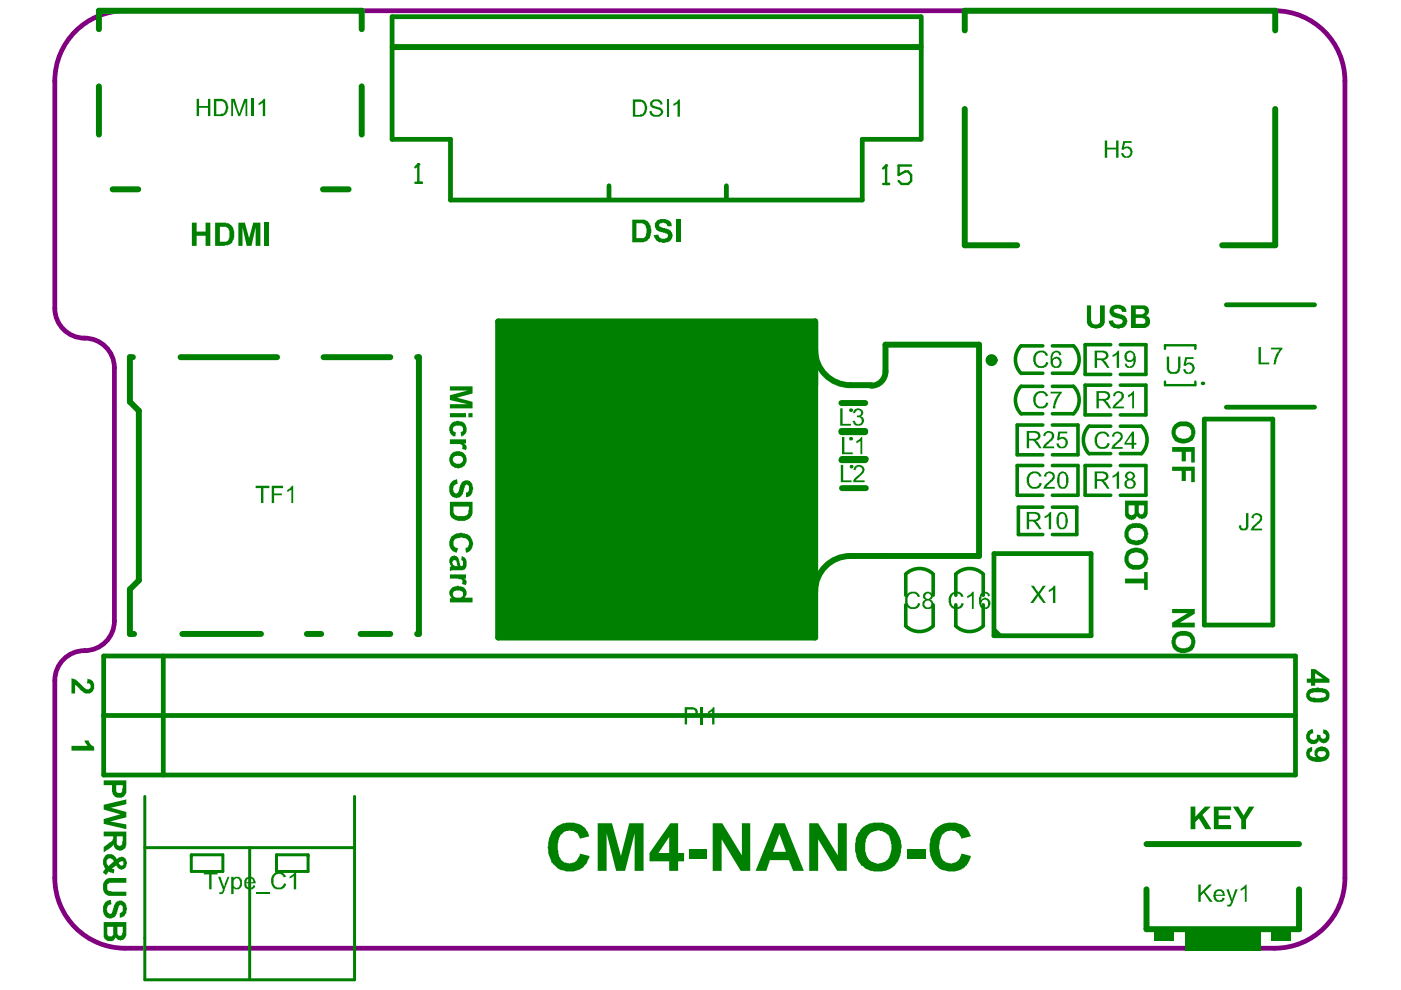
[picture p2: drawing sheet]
<svg xmlns="http://www.w3.org/2000/svg" width="297mm" height="210mm" viewBox="0 0 297 210" stroke-linecap="round" stroke-linejoin="round" font-family="sans-serif">
<path d="M16 6.6a14.9 14.9 0 0 1 10.5-4.3h243.7a14.9 14.9 0 0 1 15 14.9v169a14.9 14.9 0 0 1-15 14.8h-243.7a14.9 14.9 0 0 1-14.9-14.8v-41.9a6.3 6.3 0 0 1 6.3-6.4 6.3 6.3 0 0 0 6.4-6.3v-53.6a6.3 6.3 0 0 0-6.4-6.3 6.3 6.3 0 0 1-6.3-6.3v-48.2a14.8 14.8 0 0 1 4.4-10.6z" fill="none" stroke="#800080" stroke-width="1"/>
<g fill="none" stroke="#008000" stroke-width="1.3">
<path d="M21 6.2v-3.9h55.7v3.9M21 18.3v10.2M76.7 18.3v10.2M83.3 10h111.9M204.5 6.4v-4.1h65.9v4.1M204.5 23.1v28.9h11.2M270.4 23.1v28.9h-11.3M23.9 40.1h5.4M68.5 40.1h5.4M28.2 75.7h-.7v9.5l1.9 1.9v36l-1.9 1.8v9.5h.9M38.3 75.7h20.4M68.6 75.7h14.2"/>
<path d="M88.4 75.7h.4v58.7h-.4M105.6 68.2h67.2v67h-67.2zM187.7 78.8v-5.7h19.9v44.8h-27.3M178.4 97.6h5M178.4 91.4h5M178.4 91.6h5M178.4 85.4h5M178.5 97.3h5.1M180.3 81.7h4.4M178.5 103.5h5.1M38.7 134.4h16.6M65.1 134.4h3"/>
<path d="M76.4 134.4h6.4M243.1 179h32.3M243.1 188.6v8.4h32.3v-8.4"/>
</g>
<path d="M30.7 168.9v38.8h44.5v-38.8M30.7 179.7h44.5M52.9 179.7v28M40.6 181.2h6.7v3.6h-6.7zM58.6 181.2h6.7v3.6h-6.7z" fill="none" stroke="#008000" stroke-width=".63"/>
<path d="M195.2 3.5h-112.1v26h12.4v12.9h87.3v-12.9h12.4M195.3 3.5v26M129.1 39.4v2.9M154 39.4v2.9M260 64.6h18.7M255.3 88.9h14.6v43.6h-14.6zM260 86.3h18.7M210.7 117.4h20.6v17.4h-20.6zM22 139.1h252.7v25.2h-252.7zM34.6 139.1v25.2M210.9 133.7l1 1M22 151.7h252.7" fill="none" stroke="#008000" stroke-width="1"/>
<g fill="none" stroke="#008000" stroke-width=".76">
<path d="M216.5 79.1h4.6M216.5 73.3h4.6M223.1 79.1h4.4M223.1 73.3h4.4M235.5 73.1h-5.4v6.3h5.4M237.5 73.1h5.5v6.3h-5.5M216.5 81.9h4.6M216.5 87.7h4.6M221.1 98.7h-5.4v6.3h5.4M221.1 90.1h-5.4v6.3h5.4M223.1 81.9h4.4M223.1 87.7h4.4"/>
<path d="M223.1 90.1h5.5v6.3h-5.5M223.1 98.7h5.5v6.3h-5.5M231 96.2h4.5M231 90.4h4.5M235.5 81.7h-5.4v6.3h5.4M235.5 98.7h-5.4v6.3h5.4M237.5 98.7h5.5v6.3h-5.5M237.5 96.2h4.4M237.5 90.4h4.4M237.5 81.7h5.5v6.3h-5.5M221.1 107.5h-5.2v5.8h5.2M223.1 107.5h5.2v5.8h-5.2"/>
<path d="M192 121.8v4.4M192 128.2v4.4M197.9 121.8v4.4M197.9 128.2v4.4M202.7 121.8v4.4M202.7 128.2v4.4M208.5 121.8v4.4M208.5 128.2v4.4"/>
</g>
<path d="M247 74v-.8h6.4v.8M247 80.9v.8h6.4v-.8" fill="none" stroke="#008000" stroke-width=".51"/>
<g fill="#008000">
<path d="M269.6 197h4.1v2.5h-4.1z" fill-rule="evenodd"/>
<path d="M244.7 197h4.1v2.5h-4.1z" fill-rule="evenodd"/>
<path d="M251.3 197h15.9v4.6h-15.9z" fill-rule="evenodd"/>
<path d="M105.6 68.2h66.9v66.6h-66.9z" fill-rule="evenodd"/>
</g>
<g fill="#008000">
<path d="M15.2 143.8l1 .3 1.7 1.8a.73 .73 0 0 0 1.2 .1 .73 .73 0 0 0-.1-1.1h-.6l.2-1a1.67 1.67 0 0 1 1.4 1.2 1.67 1.67 0 0 1-.7 1.8 1.87 1.87 0 0 1-2.1-.5l-.9-1-.4-.1v1.7h-.7z"/>
<path d="M157.5 99.8h.6v2.7a1 1 0 0 1-1.4 1l-.4-.1-.3-.5v-.4l.5-.1a.58 .58 0 0 0 .2 .6 .58 .58 0 0 0 .6 .1l.2-.2z"/>
<path d="M158.9 100.7h.3l.9-.9h.2v3.7h-.4v-2.8l-1 .5z"/>
<path d="M178.5 92.6h.5v3.3h1.8v.4h-2.3z"/>
<path d="M181.6 93.5l.5-.2 .5-.7h.2v3.7h-.4v-2.8l-.8 .4v.1z"/>
<path d="M218.6 124.2h.6l.9 1.4 1-1.4h.6l-1.2 1.8 1.2 1.9h-.5l-1.1-1.6-1 1.6h-.7l1.4-1.9z"/>
<path d="M222.4 125.1l.7-.4 .3-.5h.4v3.7h-.6v-2.8l-.8 .5z"/>
<path d="M266.8 73.6h.5v3.3h1.8v.3h-2.3z"/>
<path d="M269.5 73.7h2.4v.4l-.3 .1-.5 .9a3.9 3.9 0 0 0-.6 2.1h-.5l.2-1a2.85 2.85 0 0 1 .9-1.9l.2-.2h-1.8z"/>
<path d="M15.2 158.1h3.4l-.5-.6-.2-.5h.9l.4 .9 .8 .5v.7h-4.8z"/>
</g>
<path d="M88.1 38.8h1.3M88.7 34.8v4" fill="none" stroke="#008000" stroke-width=".51"/>
<circle cx="88.7" cy="34.8" r=".25" fill="#008000"/>
<path d="M88.7 34.8l-.6 .7" fill="none" stroke="#008000" stroke-width=".51"/>
<g fill="#008000">
<path d="M178.3 98.6h.5v3.3h1.7v.3h-2.2z"/>
<path d="M181.2 99a1.23 1.23 0 0 1 1.3-.4 1.23 1.23 0 0 1 .8 1 3.4 3.4 0 0 1-1.7 2l-.2 .3h1.9v.3h-2.4v-.1a1.33 1.33 0 0 1 .8-1.1l.9-.9a.65 .65 0 0 0-.1-1 .65 .65 0 0 0-.9 .2h-.2v.4l-.5-.1z"/>
<path d="M178.1 86.6h.5v3.3h1.8v.3h-2.3z"/>
<path d="M181 87a1.15 1.15 0 0 1 1.3-.4 1.15 1.15 0 0 1 .8 1l-.5 .8a.8 .8 0 0 1 .6 .5 .8 .8 0 0 1-.3 .8 1.15 1.15 0 0 1-1.2 .6 1.15 1.15 0 0 1-.9-1.1h.5a.74 .74 0 0 0 .5 .7 .74 .74 0 0 0 .8-.2l.1-.6a.74 .74 0 0 0-1-.6v-.4a.63 .63 0 0 0 .9-.6 .63 .63 0 0 0-.9-.5l-.4 .6h-.5z"/>
</g>
<path d="M187.2 39h1.3M187.9 35.1v3.9" fill="none" stroke="#008000" stroke-width=".51"/>
<circle cx="187.9" cy="35.1" r=".25" fill="#008000"/>
<path d="M187.9 35.1l-.7 .6M193.2 35.1h-2.7v2l1.4-.7h.6l.7 .7v1.3l-.7 .6h-1.3l-.7-.6" fill="none" stroke="#008000" stroke-width=".51"/>
<g fill="#008000">
<path d="M238.5 122.7h4.1v-1.4h.7v3.8h-.7v-1.4h-4.1z"/>
<path d="M247.4 75.6h.5v2.3a.95 .95 0 0 0 .5 1 .95 .95 0 0 0 1.1-.3l.3-.5v-2.5h.5v2.4l-.1 .1a1.13 1.13 0 0 1-1.4 1.2h-.4a.68 .68 0 0 1-.8-.5l-.2-.4z"/>
<path d="M251.3 75.7h1.8v.4h-1.4l-.3 1a1.17 1.17 0 0 1 1.4 0 1.17 1.17 0 0 1 .4 1.4l-.3 .5-.3 .3h-.4a.95 .95 0 0 1-1.3-1l.5 .1a.6 .6 0 0 0 .4 .5 .6 .6 0 0 0 .6-.1 .82 .82 0 0 0 .4-1 .82 .82 0 0 0-.9-.6l-.4 .2-.1 .2-.5-.1z"/>
<path d="M277.2 155.1l.8-.5h.3l.2 .9a.7 .7 0 0 0-.8 .7 .7 .7 0 0 0 .8 .7 .76 .76 0 0 0 .7-.4 .76 .76 0 0 0 0-.8l.8 .2a.58 .58 0 0 0 .3 .7 .58 .58 0 0 0 .7-.2 .58 .58 0 0 0-.1-.8l-.4-.1 .1-.9a1.54 1.54 0 0 1 1.3 1.5 1.54 1.54 0 0 1-1.3 1.5l-.1-.1a.86 .86 0 0 1-.9-.6 .65 .65 0 0 1-.6 .7l-.7 .2a1.56 1.56 0 0 1-1.2-2.3z"/>
<path d="M95.4 81.9h4.8v1.5l-3.3 .9 3.3 .9v1.4h-4.8v-.9h3.8l-3.8-.9v-1l3.8-1h-3.8z"/>
<path d="M95.5 90a1.17 1.17 0 0 1 1.2-.6 2 2 0 0 1 2 .6v.1a1.49 1.49 0 0 1-.4 2.2v.1l-.5 .1-.1-.9h.1a.68 .68 0 0 0 .4-.6 .68 .68 0 0 0-.5-.6v-.2h-.3a1 1 0 0 0-1.4 1.1l.1 .2 .6 .1-.2 1-.1-.1a1.48 1.48 0 0 1-1-2.1z"/>
<path d="M95.4 93.1h3.4v.9h-.5l.6 .5v.7l-.1 .2-.9-.2 .1-.2a.51 .51 0 0 0-.3-.7v-.1h-2.3z"/>
<path d="M95.6 102.2l.4-.3 .9-.3 .1 1a.86 .86 0 0 0-.9 .9l-.1 .1 .1 .3a.66 .66 0 0 0 .8 .7l.4-.5 .1-.5a2 2 0 0 1 1.1-1.7h.3a1.27 1.27 0 0 1 1.4 1.2l.1 .1a2.19 2.19 0 0 1-1.1 2.2h-.4v-.9a1.03 1.03 0 0 0 .3-1.8 .48 .48 0 0 0-.6 .7l-.1 .1a2.4 2.4 0 0 1-1 2 1.69 1.69 0 0 1-2.1-2v-.5z"/>
<path d="M95.6 113.8a3.3 3.3 0 0 1 3.3-.6 2.41 2.41 0 0 1 1.4 2.3l-.1 .1a1.77 1.77 0 0 1-1.4 1.7l-.1-1.1 .2-.1a1.07 1.07 0 0 0-.1-1.9 2.22 2.22 0 0 0-2.3 .1 1.05 1.05 0 0 0-.3 1.2 1.05 1.05 0 0 0 1 .7l-.4 1.1a2.27 2.27 0 0 1-1.2-3.5z"/>
<path d="M95.4 121.8h3.4v.9h-.5h.1a.81 .81 0 0 1 .4 1.2v.2l-.9-.3v-.1a.52 .52 0 0 0 .1-.7 .52 .52 0 0 0-.6-.2l-.2-.1h-1.8z"/>
<path d="M248.5 129.1h4.8v1l-3.1 1.9h3.1v1h-4.8v-1l3.3-2h-3.3z"/>
<path d="M248.5 94.8h4.8v3.3h-.7v-2.3h-1.2v2h-.9v-2h-2z"/>
<path d="M248.5 99h4.8v3.2h-.7v-2.4h-1.2v2.2h-.9v-2.2h-2z"/>
<path d="M54.2 103h2.9v.5h-1.3v3.1h-.5v-3.1h-1.1z"/>
<path d="M57.6 103h2.4v.5h-1.9v1.1h1.7v.4h-1.7v1.6h-.5z"/>
<path d="M60.9 103.9l.5-.3 .5-.6h.3v3.6h-.4v-2.7l-.9 .4v.1z"/>
<path d="M148.6 149.9h.5v3.7h-.5z"/>
<path d="M150.1 150.8l.6-.2 .5-.7h.3v3.7h-.5v-2.8l-.9 .5z"/>
<path d="M138 21.5a1.88 1.88 0 0 1 2.2 0l.3 .6-.5 .1v-.1a.45 .45 0 0 0-.5-.5v-.1h-.8v.1a.42 .42 0 0 0-.4 .3 .42 .42 0 0 0 .2 .4l1 .4a1.05 1.05 0 0 1 1 1.5h-.1a1.74 1.74 0 0 1-2.2 .4l-.5-.6v-.4l.4-.1 .1 .1a.48 .48 0 0 0 .5 .6 .85 .85 0 0 0 .9 .2 .85 .85 0 0 0 .5-.8l-.1-.2-1-.3v-.1a1.05 1.05 0 0 1-1-1.5z"/>
<path d="M238.5 106.1h4.8v2.1a1.61 1.61 0 0 1-1.1 1.9h-.3v-.2a.86 .86 0 0 1-.8-.6l-.2 .3a1.09 1.09 0 0 1-1.6 .5 .89 .89 0 0 1-.8-.8zM241.4 107.2v1.2a.54 .54 0 0 0 .4 .7 .54 .54 0 0 0 .6-.3l.2-1.6zM239.3 107.2v1.1a.68 .68 0 0 0 .4 .9 .68 .68 0 0 0 .9-.4v-1.6z"/>
<path d="M239 111.4h.2a2.87 2.87 0 0 1 2.2-.5 2.3 2.3 0 0 1 2 1.8 2.3 2.3 0 0 1-1 2.4l-.1 .1a2.72 2.72 0 0 1-2.5 .2 2.15 2.15 0 0 1-1.4-2.4l.1-.7zM239.5 112.3a1.3 1.3 0 0 0-.2 1.4 1.3 1.3 0 0 0 1.1 .8 1.82 1.82 0 0 0 2-.7l.2-.2a1.35 1.35 0 0 0-1.5-1.6l-.2-.2-.7 .2z"/>
<path d="M238.8 117a3.1 3.1 0 0 1 3.4-.6v.1h.2a2.37 2.37 0 0 1 .2 3.8 2.87 2.87 0 0 1-2.9 .2h-.3a2.28 2.28 0 0 1-.7-3zM239.4 117.8v.1a1.17 1.17 0 0 0 .4 1.6l.2 .1a3.1 3.1 0 0 0 2.2-.1 1.37 1.37 0 0 0-.3-2.1 2.14 2.14 0 0 0-2.4 .2z"/>
<path d="M277.2 158.8l1-.4v.9a.57 .57 0 0 0-.5 .6 .57 .57 0 0 0 .6 .5l.8 .1a1.22 1.22 0 0 1-.4-1.3 1.22 1.22 0 0 1 1.1-.8 1.52 1.52 0 0 1 2.1 1 1.52 1.52 0 0 1-1.2 1.9 3.2 3.2 0 0 1-3.3-.4 1.56 1.56 0 0 1-.2-2zM279.5 159.4a.76 .76 0 0 0 0 .8 .76 .76 0 0 0 .7 .3l.3-.1a.65 .65 0 0 0 .6-.7l-.1-.2a.65 .65 0 0 0-.9-.2z"/>
<path d="M278 141.9h.8l3.1 2.1v.8h-3.1v.6h-.8v-.6h-.9v-.9h.9zM278.8 142.7v1.2h1.7z"/>
<path d="M277.3 146.3a5 5 0 0 1 3.3-.3 1.26 1.26 0 0 1 1.1 1.9 .88 .88 0 0 1-.8 .8 1.72 1.72 0 0 1-1.6 .2h-.2a1.92 1.92 0 0 1-2.2-1.2v-.7zM277.7 147.2l.1 .6 .9 .1a3.5 3.5 0 0 0 2.3-.1v-.1a.36 .36 0 0 0 .1-.4 .36 .36 0 0 0-.2-.3v-.1h-.5v-.1h-.8a2.16 2.16 0 0 0-1.9 .4z"/>
<path d="M99.3 87.6h.9v.9h-.9zM95.4 87.6h3.4v.9h-3.4z"/>
<path d="M95.5 96.4a1.98 1.98 0 0 1 3.3 .3 1.82 1.82 0 0 1-.8 2.4l-.3 .1a1.76 1.76 0 0 1-2.2-.9l-.2-.5v-.7zM96.1 96.9a1.02 1.02 0 0 0 .4 1.3 1.02 1.02 0 0 0 1.3-.1 .77 .77 0 0 0 .3-1 .77 .77 0 0 0-.9-.4l-.2-.1v.1h-.5z"/>
<path d="M95.4 106.4h4.8v1.8a2.03 2.03 0 0 1-2.4 2.2h-.3a1.95 1.95 0 0 1-2.1-1.6zM96.1 107.4v.9a1.13 1.13 0 0 0 1.4 1.1h.2a1.22 1.22 0 0 0 1.6-.9l.1-1.1z"/>
<path d="M95.4 118.3a1.17 1.17 0 0 1 1.6-.2l.3 .4v.4h.1l.1 .9a.38 .38 0 0 0 .6 .2 .38 .38 0 0 0 .1-.6v-.4l-.4-.2 .1-.9 .1 .1a1.58 1.58 0 0 1 .7 2.4l-.2 .4-.3 .1h-2.4l-.4 .3v-1l.4-.2h-.2a1.61 1.61 0 0 1-.2-1.7zM96 118.9a.67 .67 0 0 0 .3 1l.7 .1-.1-.7h-.1a.43 .43 0 0 0-.2-.5 .43 .43 0 0 0-.6 .1z"/>
<path d="M95.4 125.1h.1a2 2 0 0 1 2.3-.8 1.48 1.48 0 0 1 .7 2.4h-.1h1.8v1h-4.8v-.9h.5l-.1-.1a1.26 1.26 0 0 1-.4-1.6zM96.1 125.5v.1a.6 .6 0 0 0-.1 .6 .6 .6 0 0 0 .5 .4v.1a1.38 1.38 0 0 0 1.7-.5 .57 .57 0 0 0 0-.6 .57 .57 0 0 0-.5-.3l-.2-.1h-.8z"/>
<path d="M249 134.4a3.1 3.1 0 0 1 3.9 .1 2.46 2.46 0 0 1-.5 3.6 2.95 2.95 0 0 1-3.5-.4l-.4-.8a2.28 2.28 0 0 1 .4-2.2zM249.5 135.2a1.4 1.4 0 0 0 .5 2.1 1.91 1.91 0 0 0 2.3-.5 1.27 1.27 0 0 0-.4-1.9h-.1a2.73 2.73 0 0 0-2.3 .3z"/>
<path d="M248.9 90.1a3.1 3.1 0 0 1 3.3-.6l.1 .1a2.4 2.4 0 0 1 .3 3.9 2.81 2.81 0 0 1-3.8-.5 2.59 2.59 0 0 1 .1-2.9zM249.4 91a1.26 1.26 0 0 0 1 1.9 1.46 1.46 0 0 0 2.2-1.1 1.32 1.32 0 0 0-1.6-1.4l-1.1 .1z"/>
<path d="M145.2 149.9h1.5a1.11 1.11 0 0 1 1.2 .7 1.11 1.11 0 0 1-.5 1.4l-.2 .1h-1.5v1.5h-.5zM145.7 150.4v1.3h.9a.71 .71 0 0 0 .8-.3 .71 .71 0 0 0-.2-1z"/>
<path d="M134.2 21.1h1.2a1.52 1.52 0 0 1 1.7 1.4l.1 .1a2.59 2.59 0 0 1-.6 1.9l-.5 .2h-1.9zM134.7 21.6v2.8l1.2-.2a.45 .45 0 0 0 .5-.5h.2a1.63 1.63 0 0 0-.7-2.1z"/>
</g>
<path d="M141.6 21.1v3.6" fill="none" stroke="#008000" stroke-width=".38"/>
<g fill="#008000">
<path d="M142.8 22l.6-.3 .5-.6h.3v3.6h-.5v-2.7l-.9 .5z"/>
<path d="M235.9 100.8l.6-.2 .5-.6h.3v3.6h-.5v-2.8l-.9 .5z"/>
<path d="M217.9 100.6a2.18 2.18 0 0 1 1.9-.6l.4 .1 .6 .7v.2l-.5 .1a1.03 1.03 0 0 0-1-.8 1.03 1.03 0 0 0-1 .9l-.1 .1a1.4 1.4 0 0 0 1.1 1.9l.7-.1 .5-.7 .3 .1a1.31 1.31 0 0 1-1.5 1.1h-.2a1.29 1.29 0 0 1-1.3-1.2h-.1v-1.2z"/>
<path d="M221.5 100.5a1.19 1.19 0 0 1 1.2-.6 1.19 1.19 0 0 1 .9 .9v.3a1.64 1.64 0 0 1-1.1 1.4l-.6 .7h1.7v.4h-2.4l.3-.7 1-.8 .5-.6a.68 .68 0 0 0 .1-.8 .68 .68 0 0 0-.7-.4h-.2a.51 .51 0 0 0-.3 .8l-.5-.1z"/>
<path d="M221.4 91.9a1.17 1.17 0 0 1 1.3-.5 1.17 1.17 0 0 1 .8 1.1l-.4 .9-.5 .3-.9 .8v.2h1.8v.3h-2.4l.3-.7 .7-.6a1.55 1.55 0 0 0 .9-1.7h-.1a.71 .71 0 0 0-.9-.2 .71 .71 0 0 0-.4 .7l-.4-.1z"/>
<path d="M224.4 91.5h1.9v.4h-1.5l-.2 1a1.12 1.12 0 0 1 1.6 .2 1.12 1.12 0 0 1-.2 1.6v.1a1.57 1.57 0 0 1-1.9-.1l-.1-.7h.5a.48 .48 0 0 0 .5 .7v.1a.99 .99 0 0 0 .9-1.4 .82 .82 0 0 0-1.4 0l-.4-.1z"/>
<path d="M232.3 92.1a2.18 2.18 0 0 1 1.9-.6l.4 .1 .6 .8v.1l-.5 .1a1.03 1.03 0 0 0-1-.7 1.03 1.03 0 0 0-1 .9l-.1 .1a1.4 1.4 0 0 0 1.1 1.9l.7-.1 .5-.8 .3 .1a1.31 1.31 0 0 1-1.5 1.2h-.2a1.29 1.29 0 0 1-1.3-1.3h-.1v-1.1z"/>
<path d="M235.9 92a1.19 1.19 0 0 1 1.2-.5 1.19 1.19 0 0 1 .9 .9v.2a1.64 1.64 0 0 1-1.1 1.4l-.6 .8h1.7v.4h-2.4l.3-.8 1-.7 .5-.7a.68 .68 0 0 0 .1-.8 .68 .68 0 0 0-.7-.3h-.2a.51 .51 0 0 0-.3 .7l-.5-.1z"/>
<path d="M236.1 83.4a1.17 1.17 0 0 1 1.3-.5 1.17 1.17 0 0 1 .9 1.2l-.4 .8-.5 .3-.9 .9v.1h1.8v.4h-2.4l.2-.8 .8-.6a1.55 1.55 0 0 0 .9-1.6h-.2a.71 .71 0 0 0-.8-.3 .71 .71 0 0 0-.4 .8l-.4-.2z"/>
<path d="M239.2 83.8l.5-.2 .5-.7h.2v3.7h-.4v-2.8l-.8 .4v.1z"/>
<path d="M219.3 83.6a2.18 2.18 0 0 1 1.9-.7l.4 .1 .6 .8v.1l-.5 .2a1.03 1.03 0 0 0-1-.8 1.03 1.03 0 0 0-1 .9l-.1 .1a1.4 1.4 0 0 0 1.1 1.9l.7-.1 .5-.8 .3 .1a1.31 1.31 0 0 1-1.5 1.2h-.2a1.29 1.29 0 0 1-1.3-1.3h-.1v-1.1z"/>
<path d="M222.7 83h2.4l-.1 .6-.2 .1-.5 .7-.2 .7h-.1l-.2 .7v.8h-.6l.2-.6a4.1 4.1 0 0 1 1.1-2.6h-1.8z"/>
<path d="M234.2 29.8h.5v1.5h1.9v-1.5h.5v3.7h-.5v-1.8h-1.9v1.8h-.5z"/>
<path d="M238.2 29.9h1.7v.4h-1.4l-.2 1a1.17 1.17 0 0 1 1.6 .2 1.17 1.17 0 0 1-.1 1.6l-.4 .4h-1.1l-.4-.4-.3-.7h.6a.77 .77 0 0 0 .8 .7 .77 .77 0 0 0 .7-.9l-.2-.5-.3-.1a.63 .63 0 0 0-.9 .1l-.1 .1-.4-.1z"/>
<path d="M252.4 171h1v2.2l2.1-2.2h1.2l-1.7 1.8 1.9 3h-1.3l-1.4-2.3-.8 .8v1.5h-1z"/>
<path d="M257.4 171h3.6v.8h-2.6v1.1h2.4v.8h-2.4v1.2h2.6v.9h-3.6z"/>
<path d="M261.4 171h1.1l1.2 1.9 1.1-1.9h1.1l-1.7 2.8v2h-1v-2z"/>
<path d="M139 47.1a2.28 2.28 0 0 1 3.4 .2l.1 .7h-1a.88 .88 0 0 0-.9-.8l-.2 .1a.42 .42 0 0 0-.5 .2 .42 .42 0 0 0 0 .5v.1l.8 .2a2.31 2.31 0 0 1 1.7 .9 .98 .98 0 0 1 .1 1.2v.1a2.18 2.18 0 0 1-2.5 .9h-.1a1.99 1.99 0 0 1-1.3-1.5l1-.2a1.1 1.1 0 0 0 .9 .9 1.1 1.1 0 0 0 1.1-.5v-.1a.48 .48 0 0 0-.6-.5v-.1l-.6-.2a1.5 1.5 0 0 1-1.6-1.7z"/>
<path d="M143.4 46.6h1v4.8h-1z"/>
<path d="M192.2 126.1a2.18 2.18 0 0 1 1.9-.6l.3 .1 .7 .7v.2l-.5 .1a1.03 1.03 0 0 0-1.1-.8 1.03 1.03 0 0 0-1 .9l-.1 .1a1.4 1.4 0 0 0 1.2 1.9l.6-.1 .5-.7 .4 .1a1.31 1.31 0 0 1-1.5 1.1h-.3a1.29 1.29 0 0 1-1.3-1.2h-.1v-1.2z"/>
<path d="M221.5 109.4l.6-.2 .5-.7h.3v3.7h-.5v-2.8l-.9 .5z"/>
<path d="M230.4 64.8h.9v2.9a1.09 1.09 0 0 0 1.3 1.1l.4-.3a.65 .65 0 0 0 .2-.8v-2.9h1v2.5a1.76 1.76 0 0 1-.5 1.9l-.5 .3a2.87 2.87 0 0 1-2-.1 1.66 1.66 0 0 1-.8-2z"/>
<path d="M235.4 65.3a2.28 2.28 0 0 1 3.4 .2l.1 .6h-1a.88 .88 0 0 0-.9-.7l-.2 .1a.48 .48 0 0 0-.7 .5h.2v.3l.8 .2a2.31 2.31 0 0 1 1.7 .9 .98 .98 0 0 1 .1 1.1v.2a2.18 2.18 0 0 1-2.5 .8 1.85 1.85 0 0 1-1.4-1.5l1-.1a1.1 1.1 0 0 0 .9 .9 1.1 1.1 0 0 0 1.1-.5v-.1a.48 .48 0 0 0-.6-.5v-.2l-.5-.1a1.51 1.51 0 0 1-1.7-1.8z"/>
<path d="M235.9 75.2l.6-.2 .5-.7h.3v3.7h-.5v-2.8l-.9 .5z"/>
<path d="M219.3 75a2.18 2.18 0 0 1 1.9-.7l.4 .2 .6 .7v.2l-.5 .1a1.03 1.03 0 0 0-1-.8 1.03 1.03 0 0 0-1 .9l-.1 .1a1.4 1.4 0 0 0 1.1 1.9l.7-.1 .5-.8 .3 .2a1.31 1.31 0 0 1-1.5 1.1h-.2a1.29 1.29 0 0 1-1.3-1.3h-.1v-1.1z"/>
<path d="M254.1 187.5h.5v1.8l1.7-1.8h.7l-1.5 1.6 1.6 2.1h-.6l-1.3-1.9-.6 .6v1.3h-.5z"/>
<path d="M260 188.6h.5l.8 2.1v-.4l.6-1.7h.5l-1 2.9-.3 .2a.72 .72 0 0 1-.8 .5l-.2-.4h.3a.45 .45 0 0 0 .5-.5l.1-.1z"/>
<path d="M263 188.4l.5-.2 .6-.7h.2v3.7h-.4v-2.8l-.9 .4v.1z"/>
<path d="M264.2 108.8h.5v2.6a1 1 0 0 1-1.4 1.1l-.4-.2-.2-.5v-.4l.5-.1a.58 .58 0 0 0 .1 .7 .58 .58 0 0 0 .6 .1l.3-.3z"/>
<path d="M265.4 109.3a1.19 1.19 0 0 1 1.2-.5 1.19 1.19 0 0 1 1 .9v.2a1.64 1.64 0 0 1-1.1 1.4l-.7 .8h1.8v.4h-2.4l.2-.8 1.6-1.3a.71 .71 0 0 0 0-1 .71 .71 0 0 0-1.1 0h-.1v.5l-.5-.1z"/>
<path d="M22 170.6l4.8-1.1v1l-3.3 .8 3.3 .8v1.2l-3.4 .9 3.4 .6v1l-4.8-1.1v-1l3.5-1-3.5-1.1z"/>
<path d="M22.2 186.7l.8-.5h3.8v1h-2.8a.99 .99 0 0 0-1.2 .4 .99 .99 0 0 0 .3 1.3h.5v.2h3.2v.8h-2.5a1.83 1.83 0 0 1-2.4-1.6v-.4a1.16 1.16 0 0 1 .3-1.1z"/>
<path d="M22.2 191.3l.5-.3 .8-.2 .1 .9-.2 .1a.65 .65 0 0 0-.7 .8 .74 .74 0 0 0 .2 .9 .74 .74 0 0 0 .9 .1l.2-.8a2.27 2.27 0 0 1 .9-1.7 1.26 1.26 0 0 1 1.6 .4l.3 .3v.4a2.11 2.11 0 0 1-.6 2.2l-.8 .2v-1a.98 .98 0 0 0 .4-1.6 .45 .45 0 0 0-.5 0 .45 .45 0 0 0-.2 .5l-.1 .5h-.1a1.77 1.77 0 0 1-1 1.6 1.58 1.58 0 0 1-2-1.6v-.9z"/>
<path d="M41.7 21h.5v1.5h1.9v-1.5h.5v3.6h-.5v-1.7h-1.9v1.7h-.5z"/>
<path d="M49 21h.8l1 3.1 1-3.1h.6v3.6h-.3v-3l-1.2 3h-.4l-1.1-3.1v3.1h-.4z"/>
<path d="M53.3 21h.5v3.6h-.5z"/>
<path d="M54.8 21.8l.5-.2 .5-.6h.4v3.6h-.5v-2.8l-.9 .5z"/>
<path d="M43.2 184.9h2.9v.5h-1.2v3.2h-.6v-3.2h-1.1z"/>
<path d="M46.2 185.9h.5l.8 2.2 .8-2.2h.3l-1.1 3a.74 .74 0 0 1-1 .7v-.4a.65 .65 0 0 0 .8-.6z"/>
<path d="M232.1 100h1.8a.99 .99 0 0 1 1 .5 .99 .99 0 0 1-.2 1.1v.1l-.7 .3 .6 .5 .6 1.1h-.5l-1.2-1.6h-.9v1.6h-.5zM232.6 100.3v1.3h1.1a.69 .69 0 0 0 .8-.9l-.6-.4z"/>
<path d="M238.8 100.2a1.17 1.17 0 0 1 1.2-.1 1.17 1.17 0 0 1 .7 1h-.1a.45 .45 0 0 1-.6 .5 1.05 1.05 0 0 1 .7 1.5h-.1a.72 .72 0 0 1-.9 .5 1.01 1.01 0 0 1-1.2-.5 1.01 1.01 0 0 1 .3-1.2l.2-.3-.1-.1a.67 .67 0 0 1-.1-1.2zM239 100.9a.6 .6 0 0 0 1.2 0 .6 .6 0 0 0-1.2 0zM238.9 102.1v.1a.76 .76 0 0 0 .4 1 .76 .76 0 0 0 1-.3 .76 .76 0 0 0-.9-1z"/>
<path d="M224.4 100.5a1.11 1.11 0 0 1 1.2-.5 1.11 1.11 0 0 1 .8 1.1 3.2 3.2 0 0 1-.1 2.1 1.13 1.13 0 0 1-1.3 .4 1.13 1.13 0 0 1-.7-1.1l-.2-.1v-1.1zM224.8 100.6l-.2 .7a2.16 2.16 0 0 0 .4 1.9h.3v.2l.3-.2a2.45 2.45 0 0 0 .4-1.9 .76 .76 0 0 0-.3-.8 .76 .76 0 0 0-.9 .1z"/>
<path d="M217.7 91.4h1.8a.99 .99 0 0 1 1 .5 .99 .99 0 0 1-.2 1.1v.1l-.7 .3 .6 .5 .6 1.1h-.5l-1.2-1.6h-.9v1.6h-.5zM218.2 91.8v1.2h1.1a.69 .69 0 0 0 .8-.9l-.6-.3z"/>
<path d="M240 91.5h.4v2.4h.5v.4h-.5v.9h-.5v-.9h-1.5v-.4zM239.9 92.3l-1.1 1.6h1.1z"/>
<path d="M232.5 82.9h1.7a.99 .99 0 0 1 1.1 .5 .99 .99 0 0 1-.2 1.2l-.2 .2-.5 .1 .6 .5 .6 1.2h-.5l-1.2-1.7h-.9v1.7h-.5zM233 83.3v1.3h1.1a.69 .69 0 0 0 .8-.9l-.7-.4z"/>
<path d="M134 46.6h2.3a1.76 1.76 0 0 1 1.7 1.5v.1a2.86 2.86 0 0 1-.2 2 2.16 2.16 0 0 1-2 1.2h-1.8zM134.9 47.3v3.2h.9a.92 .92 0 0 0 1.2-1h.1a2.45 2.45 0 0 0-.4-1.9l-.5-.3z"/>
<path d="M195.8 125.8a1.08 1.08 0 0 1 1.1-.4 1.08 1.08 0 0 1 .8 .8 .57 .57 0 0 1 0 .6 .57 .57 0 0 1-.5 .3l.5 .5a.49 .49 0 0 1 .2 .8v.1a1.17 1.17 0 0 1-1.7 .6 1.17 1.17 0 0 1-.4-1.8l.4-.2a.81 .81 0 0 1-.4-1.3zM196.2 126.1a.58 .58 0 0 0 .2 .8 .58 .58 0 0 0 .8-.3 .58 .58 0 0 0-.4-.8h-.3zM196.1 127.6v.1a.71 .71 0 0 0 .5 1 .71 .71 0 0 0 .9-.6 .71 .71 0 0 0-.8-.8z"/>
<path d="M217.7 108.5h1.8a.99 .99 0 0 1 1 .6 .99 .99 0 0 1-.2 1.1v.1l-.7 .3 .6 .5 .6 1.1h-.5l-1.2-1.6h-.9v1.6h-.5zM218.2 108.9v1.3h1.1a.69 .69 0 0 0 .8-.9l-.6-.4z"/>
<path d="M224.4 108.8a1.21 1.21 0 0 1 1.3-.1 1.21 1.21 0 0 1 .6 1.2h.1v.9l-.1 .1a1.2 1.2 0 0 1-1.7 1.3l-.1-.1a3.1 3.1 0 0 1-.1-3.3zM224.6 109.2v.2h-.1v2h.1a.68 .68 0 0 0 .9 .4 2.96 2.96 0 0 0 .3-2.5 .67 .67 0 0 0-1.2-.1z"/>
<path d="M239.8 64.8h2.3a1.26 1.26 0 0 1 1.5 1l-.1 .8-.5 .4a1.13 1.13 0 0 1 .6 1.9 1.56 1.56 0 0 1-1.9 .6h-1.9zM240.8 65.5v1.1h.9a.76 .76 0 0 0 1-.8l-.4-.3zM240.8 67.4v1.3h1.3a.51 .51 0 0 0 .5-.1 .51 .51 0 0 0 .2-.4v-.4l-.2-.3z"/>
<path d="M232.1 74.3h1.8a.99 .99 0 0 1 1 .6 .99 .99 0 0 1-.2 1.1v.1l-.7 .3 .6 .5 .6 1.1h-.5l-1.2-1.6h-.9v1.6h-.5zM232.6 74.7v1.3h1.1a.69 .69 0 0 0 .8-.9l-.6-.4z"/>
<path d="M238.5 74.8a1.24 1.24 0 0 1 2.2 .3v.3a2.13 2.13 0 0 1-.8 2.6 1.16 1.16 0 0 1-1.5-.9h.5a.6 .6 0 0 0 .4 .5 .6 .6 0 0 0 .6-.1l.3-.1 .1-.4v-.8v.2a.97 .97 0 0 1-1 .4 .97 .97 0 0 1-.8-.8h-.1zM238.9 75.1v.3a.69 .69 0 0 0 .3 .9 .69 .69 0 0 0 1-.4 .72 .72 0 0 0-.1-1 .72 .72 0 0 0-.9-.1z"/>
<path d="M223 74.8a1.14 1.14 0 0 1 1.9 0l.1 .4-.4 .2-.1-.2a.64 .64 0 0 0-.7-.5 .64 .64 0 0 0-.6 .8l-.1 .6a1.03 1.03 0 0 1 1.8 0l.1 .1a1.61 1.61 0 0 1-.6 1.8 1.34 1.34 0 0 1-1.4-.4 1.34 1.34 0 0 1-.3-1.4v-.7zM223.2 76.4v.3a.72 .72 0 0 0 .4 .9 .72 .72 0 0 0 .9-.2v-.2a.77 .77 0 0 0-.1-1 .77 .77 0 0 0-1 0z"/>
<path d="M257.6 188.8a1.38 1.38 0 0 1 1.9 .3l.3 .8h-2.1v.3a.78 .78 0 0 0 .6 .6 .78 .78 0 0 0 .8-.2l.2-.3 .3 .1v.3a1.38 1.38 0 0 1-1.9 .3l-.2-.2a1.67 1.67 0 0 1 0-1.7zM257.9 189.2l-.2 .5h1.6v-.1a.78 .78 0 0 0-.6-.7 .78 .78 0 0 0-.8 .3z"/>
<path d="M22 165.5h4.8v1.5a1.63 1.63 0 0 1-1.2 2.1h-.1a1.37 1.37 0 0 1-1.6-.9v-.2h-.1v-1.5h-1.8zM24.6 166.5v.6a.69 .69 0 0 0 .6 1 .69 .69 0 0 0 .7-.9l.1-.7z"/>
<path d="M22 176.3h4.8v2.4a1.36 1.36 0 0 1-1 1.6 1.36 1.36 0 0 1-1.7-1v-.2h-.1l-.6 .7-1.4 .9v-1.1l1.2-1 .4-.1 .4-.7v-.5h-2zM24.8 177.3v1a.69 .69 0 0 0 .2 .9 .69 .69 0 0 0 .9-.1l.1-1.8z"/>
<path d="M22.2 181.5a1.58 1.58 0 0 1 2.6 .6l.2-.1a1.02 1.02 0 0 1 1.1-.3 1.02 1.02 0 0 1 .7 .9 1.33 1.33 0 0 1-1.3 1.8l-.9-.9-.8 .6 .5 .3-.2 .7-.7-.1-.4-.2-.5 .7-.6-.5v-.2l.5-.7h-.2a2.58 2.58 0 0 1-.2-2.2zM25.1 183l.3 .3a.43 .43 0 0 0 .6 .2 .43 .43 0 0 0 .2-.6v-.3h-.6zM22.6 182.4v.7l.4 .5 1.1-1a.84 .84 0 0 0-.6-.6 .84 .84 0 0 0-.9 .4z"/>
<path d="M22 195.5h4.8v2a1.54 1.54 0 0 1-.8 1.8l-.4 .1h-.2v-.1a.86 .86 0 0 1-.9-.6l-.1 .2a1.18 1.18 0 0 1-1.8 .5 1.56 1.56 0 0 1-.6-1.9zM24.9 196.5v1.1a.54 .54 0 0 0 .4 .8 .54 .54 0 0 0 .6-.6h.1v-1.3zM22.7 196.5v1.3a.66 .66 0 0 0 .8 .7 .66 .66 0 0 0 .5-.9v-1.1z"/>
<path d="M45.4 21h1.2a1.52 1.52 0 0 1 1.7 1.3 1.67 1.67 0 0 1-1.7 2.3h-1.2zM45.9 21.5v2.7l1.2-.1a.45 .45 0 0 0 .5-.5l.2-.1a1.52 1.52 0 0 0-.7-2z"/>
<path d="M49 185.9h.5v.4v-.1a1.09 1.09 0 0 1 1.3-.1 1.09 1.09 0 0 1 .5 1.2 1.16 1.16 0 0 1-.4 1.1l-1.1 .2-.3-.3v1.3h-.5zM49.5 186.7v.5a.71 .71 0 0 0 .3 .9 .71 .71 0 0 0 1-.3v-.1a1.05 1.05 0 0 0-.6-1.5z"/>
<path d="M52.1 186.2a1.32 1.32 0 0 1 1.8 .2l.3 .9h-2v.2h.1a.74 .74 0 0 0 .5 .7 .74 .74 0 0 0 .8-.1l.1-.4 .5 .1h-.1l-.2 .5a1.34 1.34 0 0 1-2.1-.5v-1.1zM52.3 186.5l-.1 .5h1.5a.69 .69 0 0 0-.4-.7 .69 .69 0 0 0-.9 .2z"/>
</g>
<path d="M54.3 189.4h2.9" fill="none" stroke="#008000" stroke-width=".38"/>
<g fill="#008000">
<path d="M57.7 185.5h.2a1.41 1.41 0 0 1 1.6-.6h.1a1.52 1.52 0 0 1 1 1l-.5 .1a1.11 1.11 0 0 0-1.3-.7 1.11 1.11 0 0 0-.8 1.2 1.22 1.22 0 0 0 .4 1.5 1.22 1.22 0 0 0 1.5-.1l.4-.6 .3 .2a1.33 1.33 0 0 1-1.3 1.1h-.3a1.57 1.57 0 0 1-1.5-1.9v-.5z"/>
<path d="M61.4 185.8h.3l.8-.9h.3v3.7h-.5v-2.8l-.9 .5z"/>
<path d="M40.7 47.2h1v1.9h1.9v-1.9h1v4.9h-1v-2.1h-1.9v2.1h-1z"/>
<path d="M50.5 47.2h1.4l.9 3.3 .9-3.3h1.5v4.9h-1v-3.9l-.9 3.9h-1l-.9-3.9v3.9h-.9z"/>
<path d="M56.1 47.2h1v4.9h-1z"/>
<path d="M201.4 126.1a2.18 2.18 0 0 1 1.9-.6l.4 .1 .6 .7v.2l-.5 .1a1.03 1.03 0 0 0-1.1-.8 1.03 1.03 0 0 0-.9 .9l-.2 .1a1.4 1.4 0 0 0 1.2 1.9l.6-.1 .5-.7 .4 .1a1.31 1.31 0 0 1-1.5 1.1h-.3a1.29 1.29 0 0 1-1.2-1.2h-.2v-1.2z"/>
<path d="M205.1 126.3h.2l.9-.8h.2v3.6h-.3v-2.8l-1 .5z"/>
<path d="M117.5 175.7a5 5 0 0 1 6.7 0l.8 1.6-2.1 .5a1.84 1.84 0 0 0-.9-1.4l-.5-.2a2.68 2.68 0 0 0-2.6 .7v.2a5.1 5.1 0 0 0 .4 5.5l.5 .3a2.24 2.24 0 0 0 3.1-1.9l2.1 .5a4 4 0 0 1-4 3.3 4.8 4.8 0 0 1-3.6-1.4l-.3-.4a6.3 6.3 0 0 1-.7-4.8 5.6 5.6 0 0 1 1.1-2.5z"/>
<path d="M126.7 174.5h3.1l1.8 7 1.8-7h3v10.1h-1.8v-7.9l-2.1 7.9h-1.9l-2-7.9v7.9h-1.9z"/>
<path d="M146.2 180h3.8v2h-3.8z"/>
<path d="M151.1 174.5h2l4.2 6.9v-6.9h1.8v10.1h-2.1l-4-6.6v6.6h-1.9z"/>
<path d="M171.6 174.5h1.9l4.1 6.9v-6.9h1.9v10.1h-2l-4-6.6v6.6h-1.9z"/>
<path d="M192.4 180h3.9v2h-3.9z"/>
<path d="M198.4 175.7a5 5 0 0 1 6.7 0l.7 1.6-2 .5a2.2 2.2 0 0 0-3.7-1.1l-.2 .2a4.5 4.5 0 0 0-.5 4.1 2.39 2.39 0 0 0 2.4 2.1v-.1a2.2 2.2 0 0 0 2-1.9l.1-.1 1.9 .5a4 4 0 0 1-4.5 3.3h-.3a4.6 4.6 0 0 1-3.9-5.1v-.6a6.5 6.5 0 0 1 1.3-3.4z"/>
<path d="M45.6 47.2h1.8a2.11 2.11 0 0 1 2.3 1.9 3.1 3.1 0 0 1-.7 2.5l-.4 .3-1 .2h-2zM46.6 48.1v3.1h.7a1.2 1.2 0 0 0 1.3-1.5v-.3a1.11 1.11 0 0 0-1.2-1.3z"/>
<path d="M207.8 126l.2-.2a1.06 1.06 0 0 1 1.1-.4 1.06 1.06 0 0 1 .8 .9l-.4 .2a.64 .64 0 0 0-.6-.7 .64 .64 0 0 0-.7 .5l-.1 .8h-.1l.1 .1a1.06 1.06 0 0 1 1.2-.3 1.06 1.06 0 0 1 .7 1.1 1.19 1.19 0 0 1-1.7 1.1 2.08 2.08 0 0 1-.7-2.3zM208.2 127.3v.3a.77 .77 0 0 0 .1 1 .77 .77 0 0 0 1 0 .92 .92 0 0 0 .2-.9 .92 .92 0 0 0-.8-.6v.1z"/>
<path d="M142.1 174.5h1.7v6.4h1.2v1.7h-1.2v2h-1.9v-2h-4.2v-1.7zM141.9 177.4l-2.3 3.5h2.3z"/>
<path d="M164.2 174.5h2.2l4 10.1h-2.2l-.9-2.2h-4.1l-.7 2.2h-2.3zM165.3 176.8l-1.4 3.8h2.7z"/>
<path d="M182.4 175.9a5.2 5.2 0 0 1 4.8-1.5l.3 .1a4.4 4.4 0 0 1 3.4 3.5 4.3 4.3 0 0 1 .1 2.5 4.6 4.6 0 0 1-5.4 4.3 4.2 4.2 0 0 1-3.7-2.3 7.2 7.2 0 0 1 0-5.9l.3-.2zM184 177.2a5.6 5.6 0 0 0 0 4.7l.1 .1a1.61 1.61 0 0 0 1.1 .9 2.65 2.65 0 0 0 3.6-1.7 5.1 5.1 0 0 0-.4-4.1 2.96 2.96 0 0 0-3.6-.7z"/>
</g>
<circle cx="139.2" cy="101.7" r="1.26" fill="none" stroke="#008000" stroke-width="2.5"/>
<g fill="none" stroke="#008000" stroke-width=".51">
<circle cx="180.4" cy="93" r=".13"/>
<circle cx="180.4" cy="87" r=".13"/>
<circle cx="180.5" cy="99" r=".13"/>
</g>
<g fill="none" stroke="#008000" stroke-width="1.3">
<path d="M172.8 74.2a7.4 7.4 0 0 0 7.5 7.5M187.7 78.8a3 3 0 0 1-3 3M180.3 117.9a7.5 7.5 0 0 0-7.5 7.4"/>
<circle cx="210.2" cy="76.4" r=".63"/>
</g>
<path d="M216.5 73.3a4.2 4.2 0 0 0 0 5.9M227.6 73.3a4.2 4.2 0 0 1 0 5.9M216.5 81.9a4.2 4.2 0 0 0 0 5.9M227.6 81.9a4.2 4.2 0 0 1 0 5.9M230.9 90.3a4.2 4.2 0 0 0 0 5.9M242 90.3a4.2 4.2 0 0 1 0 5.9M192 132.7a4.2 4.2 0 0 0 5.9 0M192 121.8a4.2 4.2 0 0 1 5.9 0M202.6 132.7a4.2 4.2 0 0 0 5.9 0M202.6 121.8a4.2 4.2 0 0 1 5.9 0" fill="none" stroke="#008000" stroke-width=".76"/>
<circle cx="255" cy="81.3" r=".38" fill="#008000"/>
</svg>
